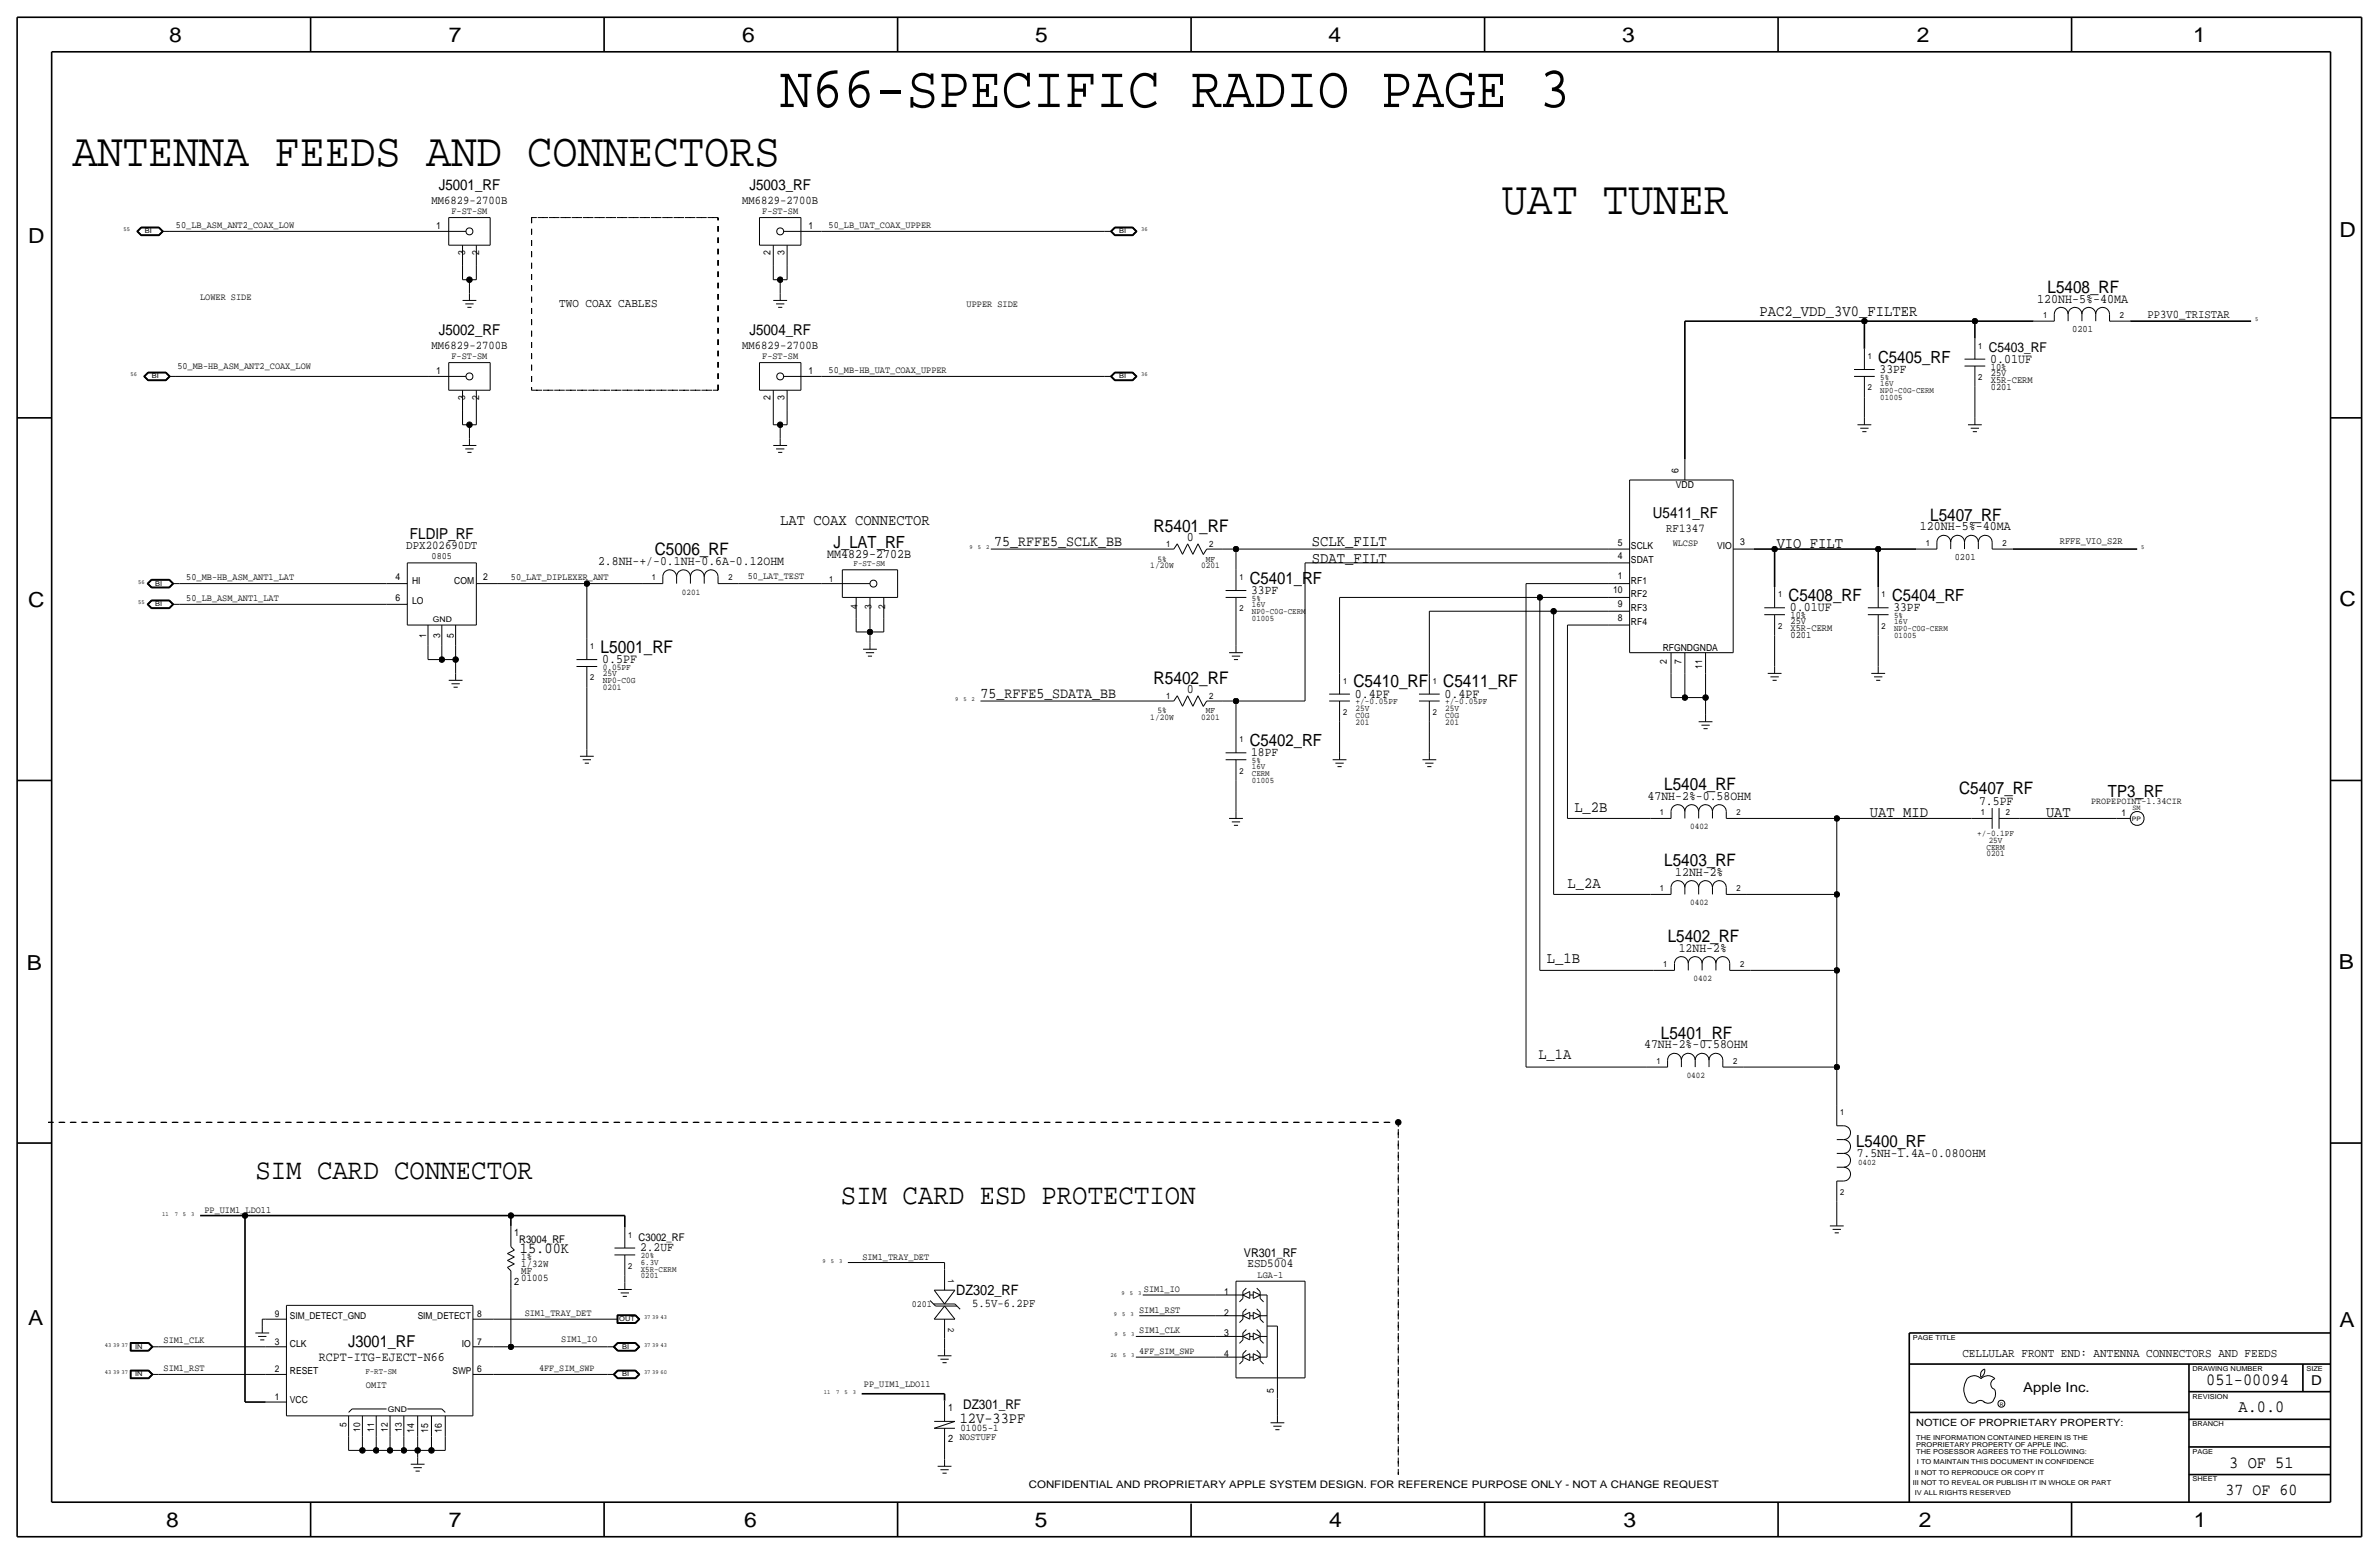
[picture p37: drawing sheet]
<svg xmlns="http://www.w3.org/2000/svg" width="875mm" height="572mm" viewBox="0 0 875 572" stroke-linecap="round" stroke-linejoin="round" font-family="sans-serif">
<defs><g id="words">
<text font-size="21.7" x="287" y="39.4">N66-SPECIFIC RADIO PAGE 3</text>
<g font-size="17.4">
<text x="26.6" y="61">ANTENNA FEEDS AND CONNECTORS</text>
<text x="552.4" y="78.7">UAT TUNER</text>
</g>
<g font-size="10.6">
<text x="93.9" y="433.6">SIM CARD CONNECTOR</text>
<text x="309.3" y="442.7">SIM CARD ESD PROTECTION</text>
</g>
<g font-size="7.6">
<text x="62.2" y="15.5">8</text>
<text x="165.1" y="15.5">7</text>
<text x="273" y="15.5">6</text>
<text x="380.7" y="15.5">5</text>
<text x="488.6" y="15.5">4</text>
<text x="596.6" y="15.5">3</text>
<text x="705.1" y="15.5">2</text>
<text x="806.7" y="15.5">1</text>
<text x="10.4" y="89.4">D</text>
<text x="860.5" y="87.1">D</text>
<text x="10.4" y="223.3">C</text>
<text x="860.5" y="222.8">C</text>
<text x="9.8" y="356.6">B</text>
<text x="860.3" y="356.4">B</text>
<text x="10.4" y="487.4">A</text>
<text x="860.5" y="488.2">A</text>
<text x="61.2" y="561.6">8</text>
<text x="165" y="561.6">7</text>
<text x="273.8" y="561.6">6</text>
<text x="380.7" y="561.6">5</text>
<text x="488.9" y="561.6">4</text>
<text x="597.1" y="561.6">3</text>
<text x="705.8" y="561.6">2</text>
<text x="806.9" y="561.6">1</text>
</g>
<g font-size="6.4">
<text x="424.3" y="195.6">R5401_RF</text>
<text x="220.9" y="240">L5001_RF</text>
<text x="424.3" y="251.5">R5402_RF</text>
<text x="497.8" y="252.7">C5410_RF</text>
<text x="530.8" y="252.7">C5411_RF</text>
</g>
<g font-size="6.3">
<text x="753.1" y="107.7">L5408_RF</text>
<text x="709.9" y="191.5">L5407_RF</text>
<text x="240.8" y="204.2">C5006_RF</text>
<text x="612.2" y="290.6">L5404_RF</text>
<text x="720.6" y="292.1">C5407_RF</text>
<text x="612.2" y="318.5">L5403_RF</text>
<text x="613.4" y="346.5">L5402_RF</text>
<text x="610.9" y="382">L5401_RF</text>
<text x="811.5" y="509.3">051-00094</text>
<text x="823.3" y="519.4">A.0.0</text>
<text x="820" y="539.8">3 OF 51</text>
</g>
<g font-size="6.2">
<text x="690.8" y="133.4">C5405_RF</text>
<text x="306.6" y="201.4">J_LAT_RF</text>
<text x="459.7" y="214.6">C5401_RF</text>
<text x="657.8" y="221">C5408_RF</text>
<text x="695.9" y="221">C5404_RF</text>
<text x="459.7" y="274.3">C5402_RF</text>
<text x="775.3" y="293.1">TP3_RF</text>
<text x="682.7" y="421.6">L5400_RF</text>
<text x="818.6" y="549.9">37 OF 60</text>
</g>
<text font-size="6" x="128" y="495.3">J3001_RF</text>
<g font-size="5.7">
<text x="647.1" y="116.3">PAC2_VDD_3V0_FILTER</text>
<text x="287" y="193">LAT COAX CONNECTOR</text>
<text x="482.5" y="200.7">SCLK_FILT</text>
<text x="653.5" y="201.4">VIO_FILT</text>
<text x="482.5" y="207">SDAT_FILT</text>
<text x="579.1" y="298.4">L_2B</text>
<text x="687.8" y="300.5">UAT_MID</text>
<text x="752.5" y="300.5">UAT</text>
<text x="576.5" y="326.4">L_2A</text>
<text x="568.9" y="354.3">L_1B</text>
</g>
<g font-size="5.6">
<text x="608" y="190.5">U5411_RF</text>
<text x="150.8" y="198.1">FLDIP_RF</text>
<text x="565.9" y="389.4">L_1A</text>
<text x="191.2" y="460.8">15.00K</text>
<text x="353" y="523.2">12V-33PF</text>
</g>
<g font-size="5.5">
<text x="161.4" y="69.9">J5001_RF</text>
<text x="275.7" y="69.8">J5003_RF</text>
<text x="161.4" y="123.2">J5002_RF</text>
<text x="275.7" y="123.2">J5004_RF</text>
<text x="365.7" y="200.7">75_RFFE5_SCLK_BB</text>
<text x="360.6" y="256.5">75_RFFE5_SDATA_BB</text>
</g>
<text font-size="5.3" x="351.7" y="476.2">DZ302_RF</text>
<g font-size="5">
<text x="731.5" y="129.5">C5403_RF</text>
<text x="850.1" y="509.3">D</text>
<text x="744.2" y="511.8">Apple Inc.</text>
</g>
<text font-size="4.9" x="354.3" y="518.2">DZ301_RF</text>
<g font-size="4.8">
<text x="749.3" y="111.3">120NH-5%-40MA</text>
<text x="732" y="133.4">0.01UF</text>
<text x="706.1" y="195.1">120NH-5%-40MA</text>
<text x="436.6" y="199.1">0</text>
<text x="304.3" y="205.2">MM4829-2702B</text>
<text x="658.3" y="224.8">0.01UF</text>
<text x="221.4" y="243.8">0.5PF</text>
<text x="436.6" y="255">0</text>
<text x="498.3" y="256.5">0.4PF</text>
<text x="531.3" y="256.5">0.4PF</text>
<text x="117.2" y="500.4">RCPT-ITG-EJECT-N66</text>
</g>
<g font-size="4.7">
<text x="691.3" y="137.2">33PF</text>
<text x="220" y="207.8">2.8NH-+/-0.1NH-0.6A-0.12OHM</text>
<text x="460.2" y="218.4">33PF</text>
<text x="696.4" y="224.8">33PF</text>
<text x="460.2" y="278.1">18PF</text>
<text x="606" y="294.1">47NH-2%-0.58OHM</text>
<text x="727.9" y="295.9">7.5PF</text>
<text x="616.2" y="322.1">12NH-2%</text>
<text x="617.4" y="350">12NH-2%</text>
<text x="604.8" y="385.6">47NH-2%-0.58OHM</text>
<text x="683" y="425.5">7.5NH-1.4A-0.080OHM</text>
<text x="235.4" y="460.2">2.2UF</text>
</g>
<g font-size="4.5">
<text x="205.7" y="113">TWO COAX CABLES</text>
<text x="458.9" y="466.1">ESD5004</text>
<text x="721.8" y="499.1">CELLULAR FRONT END: ANTENNA CONNECTORS AND FEEDS</text>
</g>
<g font-size="4.4">
<text x="158.7" y="74.9">MM6829-2700B</text>
<text x="273" y="74.9">MM6829-2700B</text>
<text x="789.9" y="116.8">PP3V0_TRISTAR</text>
<text x="158.7" y="128.3">MM6829-2700B</text>
<text x="273" y="128.3">MM6829-2700B</text>
<text x="612.8" y="195.6">RF1347</text>
<text x="149.5" y="201.9">DPX202690DT</text>
<text x="457.5" y="462.3">VR301_RF</text>
<text x="357.5" y="480.8">5.5V-6.2PF</text>
</g>
<g font-size="3.9">
<text x="191" y="456.9">R3004_RF</text>
<text x="234.9" y="456.4">C3002_RF</text>
</g>
<g font-size="3.8">
<text x="189.2" y="454.7">1</text>
<text x="191.7" y="463.6">1%</text>
<text x="191.7" y="466.1">1/32W</text>
<text x="189.2" y="472.4">2</text>
<text x="191.7" y="471.2">01005</text>
<text x="191.7" y="468.6">MF</text>
<text x="348.7" y="518.9">1</text>
<text x="353.3" y="526.3">01005-1</text>
<text x="348.7" y="530.4">2 NOSTUFF</text>
<text x="378.4" y="547.4">CONFIDENTIAL AND PROPRIETARY APPLE SYSTEM DESIGN. FOR REFERENCE PURPOSE ONLY - NOT A CHANGE REQUEST</text>
</g>
<text font-size="3.7" x="704.8" y="524.5">NOTICE OF PROPRIETARY PROPERTY:</text>
<g font-size="3.6">
<text x="160.5" y="84.1">1</text>
<text x="297.4" y="84.1">1</text>
<text x="171.1" y="93.7" transform="rotate(-90 171.1 93.7)">3</text>
<text x="176.2" y="93.7" transform="rotate(-90 176.2 93.7)">2</text>
<text x="283.4" y="93.7" transform="rotate(-90 283.4 93.7)">2</text>
<text x="288.5" y="93.7" transform="rotate(-90 288.5 93.7)">3</text>
<text x="762.1" y="122.2">0201</text>
<text x="160.5" y="137.4">1</text>
<text x="297.4" y="137.4">1</text>
<text x="732.2" y="135.9">10%</text>
<text x="732.2" y="140.7">X5R-CERM</text>
<text x="732.2" y="138.2">25V</text>
<text x="732.2" y="143.3">0201</text>
<text x="171.1" y="147.1" transform="rotate(-90 171.1 147.1)">3</text>
<text x="176.2" y="147.1" transform="rotate(-90 176.2 147.1)">2</text>
<text x="283.4" y="147.1" transform="rotate(-90 283.4 147.1)">2</text>
<text x="288.5" y="147.1" transform="rotate(-90 288.5 147.1)">3</text>
<text x="757.6" y="200.2">RFFE_VIO_S2R</text>
<text x="719" y="206">0201</text>
<text x="658.6" y="227.3">10%</text>
<text x="658.6" y="229.6">25V</text>
<text x="658.6" y="232.2">X5R-CERM</text>
<text x="658.6" y="234.7">0201</text>
<text x="134.6" y="510.5">OMIT</text>
<text x="152.3" y="526.8" transform="rotate(-90 152.3 526.8)">14</text>
<text x="157.4" y="526.8" transform="rotate(-90 157.4 526.8)">15</text>
<text x="162.5" y="526.8" transform="rotate(-90 162.5 526.8)">16</text>
</g>
<g font-size="3.5">
<text x="64.7" y="83.8">50_LB_ASM_ANT2_COAX_LOW</text>
<text x="166.1" y="78.7">F-ST-SM</text>
<text x="280.4" y="78.7">F-ST-SM</text>
<text x="304.7" y="83.8">50_LB_UAT_COAX_UPPER</text>
<text x="73.6" y="110.5">LOWER SIDE</text>
<text x="355.5" y="113">UPPER SIDE</text>
<text x="65.2" y="135.8">50_MB-HB_ASM_ANT2_COAX_LOW</text>
<text x="166.1" y="132.1">F-ST-SM</text>
<text x="280.4" y="132.1">F-ST-SM</text>
<text x="304.7" y="137.2">50_MB-HB_UAT_COAX_UPPER</text>
<text x="617.4" y="174" transform="rotate(-90 617.4 174)">6</text>
<text x="616.4" y="179.6">VDD</text>
<text x="595.1" y="200.7">5</text>
<text x="599.9" y="201.9">SCLK</text>
<text x="615.2" y="200.7">WLCSP</text>
<text x="631.6" y="201.9">VIO</text>
<text x="640" y="200.4">3</text>
<text x="158.7" y="205.7">0805</text>
<text x="595.1" y="205.7">4</text>
<text x="599.9" y="207">SDAT</text>
<text x="68.5" y="213.4">50_MB-HB_ASM_ANT1_LAT</text>
<text x="145.5" y="213.4">4</text>
<text x="151.6" y="214.6">HI</text>
<text x="167.1" y="214.6">COM</text>
<text x="177.7" y="213.4">2</text>
<text x="187.9" y="213.4">50_LAT_DIPLEXER_ANT</text>
<text x="275" y="212.9">50_LAT_TEST</text>
<text x="595.1" y="213.1">1</text>
<text x="599.9" y="214.6">RF1</text>
<text x="68.5" y="221">50_LB_ASM_ANT1_LAT</text>
<text x="145.5" y="221">6</text>
<text x="593.3" y="218.2">10</text>
<text x="599.9" y="219.7">RF2</text>
<text x="151.6" y="222.2">LO</text>
<text x="315.4" y="224" transform="rotate(-90 315.4 224)">4</text>
<text x="320.5" y="224" transform="rotate(-90 320.5 224)">3</text>
<text x="325.6" y="224" transform="rotate(-90 325.6 224)">2</text>
<text x="595.1" y="223.3">9</text>
<text x="599.9" y="224.8">RF3</text>
<text x="595.1" y="228.3">8</text>
<text x="599.9" y="229.9">RF4</text>
<text x="156.8" y="234.5" transform="rotate(-90 156.8 234.5)">1</text>
<text x="161.8" y="234.5" transform="rotate(-90 161.8 234.5)">3</text>
<text x="166.9" y="234.5" transform="rotate(-90 166.9 234.5)">5</text>
<text x="611.6" y="239.5">RFGNDGNDA</text>
<text x="613.1" y="244.3" transform="rotate(-90 613.1 244.3)">2</text>
<text x="618.4" y="244.3" transform="rotate(-90 618.4 244.3)">7</text>
<text x="626.1" y="246.1" transform="rotate(-90 626.1 246.1)">11</text>
<text x="769.2" y="295.7">PROPEPOINT-1.34CIR</text>
<text x="780.3" y="300">1</text>
<text x="75.2" y="446">PP_UIM1_LDO11</text>
<text x="317.2" y="463.5">SIM1_TRAY_DET</text>
<text x="462.6" y="469.9">LGA-1</text>
<text x="420.8" y="475">SIM1_IO</text>
<text x="450.3" y="476.3">1</text>
<text x="101.1" y="484.4">9</text>
<text x="106.6" y="485.1">SIM_DETECT_GND</text>
<text x="153.6" y="485.1">SIM_DETECT</text>
<text x="175.5" y="484.4">8</text>
<text x="193" y="484.1">SIM1_TRAY_DET</text>
<text x="335.3" y="480.6">0201</text>
<text x="419" y="482.9">SIM1_RST</text>
<text x="450.3" y="483.9">2</text>
<text x="419" y="490.2">SIM1_CLK</text>
<text x="450.3" y="491.5">3</text>
<text x="60.1" y="494">SIM1_CLK</text>
<text x="101.1" y="494.5">3</text>
<text x="106.6" y="495.3">CLK</text>
<text x="169.8" y="495.3">IO</text>
<text x="175.5" y="494.5">7</text>
<text x="206.5" y="493.5">SIM1_IO</text>
<text x="419" y="497.8">4FF_SIM_SWP</text>
<text x="450.3" y="499.1">4</text>
<text x="60.1" y="504.2">SIM1_RST</text>
<text x="101.1" y="504.7">2</text>
<text x="106.6" y="505.5">RESET</text>
<text x="166.4" y="505.5">SWP</text>
<text x="175.5" y="504.7">6</text>
<text x="198.3" y="504.2">4FF_SIM_SWP</text>
<text x="101.1" y="514.9">1</text>
<text x="106.6" y="515.9">VCC</text>
<text x="317.8" y="510">PP_UIM1_LDO11</text>
<text x="468.6" y="512.3" transform="rotate(-90 468.6 512.3)">5</text>
<text x="127.5" y="525" transform="rotate(-90 127.5 525)">5</text>
<text x="132.5" y="526.7" transform="rotate(-90 132.5 526.7)">10</text>
<text x="137.6" y="526.7" transform="rotate(-90 137.6 526.7)">11</text>
<text x="142.7" y="526.7" transform="rotate(-90 142.7 526.7)">12</text>
<text x="147.8" y="526.7" transform="rotate(-90 147.8 526.7)">13</text>
</g>
<g font-size="3.2">
<text x="751.5" y="116.8">1</text>
<text x="779.7" y="116.8">2</text>
<text x="727.7" y="128.3">1</text>
<text x="727.7" y="139.7">2</text>
<text x="428.9" y="201.2">1</text>
<text x="444.7" y="201.2">2</text>
<text x="708.3" y="200.7">1</text>
<text x="736.6" y="200.7">2</text>
<text x="423.1" y="209">1/20W</text>
<text x="425.7" y="206.5">5%</text>
<text x="441.8" y="209">0201</text>
<text x="443.5" y="206.5">MF</text>
<text x="250.8" y="218.7">0201</text>
<text x="654" y="219.7">1</text>
<text x="654" y="231.1">2</text>
<text x="221.7" y="246.4">0.05PF</text>
<text x="221.7" y="251.2">NP0-C0G</text>
<text x="221.7" y="248.7">25V</text>
<text x="221.7" y="253.7">0201</text>
<text x="428.9" y="257">1</text>
<text x="444.7" y="257">2</text>
<text x="425.7" y="262.4">5%</text>
<text x="443.5" y="262.4">MF</text>
<text x="498.6" y="261.4">25V</text>
<text x="498.6" y="259.1">+/-0.05PF</text>
<text x="498.6" y="263.9">C0G</text>
<text x="531.6" y="261.4">25V</text>
<text x="531.6" y="259.1">+/-0.05PF</text>
<text x="531.6" y="263.9">C0G</text>
<text x="423.1" y="264.9">1/20W</text>
<text x="441.8" y="264.9">0201</text>
<text x="498.6" y="266.4">201</text>
<text x="531.6" y="266.4">201</text>
<text x="728.6" y="299.7">1</text>
<text x="737.8" y="299.7">2</text>
<text x="621.7" y="305.1">0402</text>
<text x="727.3" y="307.3">+/-0.1PF</text>
<text x="731.5" y="309.9">25V</text>
<text x="730.6" y="315">0201</text>
<text x="730.6" y="312.4">CERM</text>
<text x="610.5" y="327.7">1</text>
<text x="638.8" y="327.7">2</text>
<text x="621.7" y="333">0402</text>
<text x="611.8" y="355.6">1</text>
<text x="640" y="355.6">2</text>
<text x="622.9" y="360.9">0402</text>
<text x="609.3" y="391.2">1</text>
<text x="637.5" y="391.2">2</text>
<text x="620.4" y="396.5">0402</text>
</g>
<g font-size="3.1">
<text x="687" y="132.1">1</text>
<text x="687" y="143.5">2</text>
<text x="691.6" y="142">16V</text>
<text x="691.6" y="139.7">5%</text>
<text x="691.6" y="147.1">01005</text>
<text x="691.6" y="144.5">NP0-C0G-CERM</text>
<text x="314" y="208">F-ST-SM</text>
<text x="239.7" y="213.4">1</text>
<text x="267.9" y="213.4">2</text>
<text x="305" y="214.1">1</text>
<text x="455.9" y="213.4">1</text>
<text x="460.5" y="221">5%</text>
<text x="692.1" y="219.7">1</text>
<text x="455.9" y="224.8">2</text>
<text x="460.5" y="223.3">16V</text>
<text x="460.5" y="225.8">NP0-C0G-CERM</text>
<text x="696.7" y="227.3">5%</text>
<text x="460.5" y="228.3">01005</text>
<text x="692.1" y="231.1">2</text>
<text x="696.7" y="232.2">NP0-C0G-CERM</text>
<text x="696.7" y="229.6">16V</text>
<text x="217.1" y="238.8">1</text>
<text x="696.7" y="234.7">01005</text>
<text x="217.1" y="250.2">2</text>
<text x="494" y="251.5">1</text>
<text x="527" y="251.5">1</text>
<text x="494" y="262.9">2</text>
<text x="527" y="262.9">2</text>
<text x="455.9" y="273.1">1</text>
<text x="460.5" y="280.7">5%</text>
<text x="455.9" y="284.5">2</text>
<text x="460.5" y="285.5">CERM</text>
<text x="460.5" y="283">16V</text>
<text x="460.5" y="288">01005</text>
<text x="610.6" y="299.7">1</text>
<text x="638.8" y="299.7">2</text>
<text x="676.9" y="410.2">1</text>
<text x="683.5" y="428.5">0402</text>
<text x="676.9" y="439.4">2</text>
<text x="231.1" y="455.2">1</text>
<text x="231.1" y="466.6">2</text>
<text x="235.7" y="467.6">X5R-CERM</text>
<text x="235.7" y="462.8">20%</text>
<text x="235.7" y="465.1">6.3V</text>
<text x="235.7" y="470.2">0201</text>
<text x="348.7" y="470.4" transform="rotate(90 348.7 470.4)">1</text>
<text x="348.7" y="488.4" transform="rotate(90 348.7 488.4)">2</text>
<text x="134.4" y="505.5">F-RT-SM</text>
</g>
<g font-size="2.9">
<text x="159.2" y="228.7">GND</text>
<text x="142.7" y="519.1">GND</text>
</g>
<text font-size="2.8" x="784.3" y="297.9">SM</text>
<g font-size="2.5">
<text x="53.3" y="85.9">BI</text>
<text x="411.7" y="85.9">BI</text>
<text x="55.8" y="139.2">BI</text>
<text x="411.7" y="139.2">BI</text>
<text x="57.1" y="215.4">BI</text>
<text x="57.1" y="223">BI</text>
<text x="227.8" y="485.9">OUT</text>
<text x="49.7" y="496.1">IN</text>
<text x="228.8" y="496.1">BI</text>
<text x="703.5" y="492.8">PAGE TITLE</text>
<text x="49.7" y="506.2">IN</text>
<text x="228.8" y="506.2">BI</text>
<text x="806.4" y="504.2">DRAWING NUMBER</text>
<text x="848.3" y="504.2">SIZE</text>
<text x="806.4" y="514.4">REVISION</text>
<text x="806.4" y="524.5">BRANCH</text>
<text x="704.8" y="532.1">PROPRIETARY PROPERTY OF APPLE INC.</text>
<text x="704.8" y="529.6">THE INFORMATION CONTAINED HEREIN IS THE</text>
<text x="704.8" y="534.7">THE POSESSOR AGREES TO THE FOLLOWING:</text>
<text x="705.1" y="538.5">I TO MAINTAIN THIS DOCUMENT IN CONFIDENCE</text>
<text x="806.4" y="534.7">PAGE</text>
<text x="704.3" y="542.3">II NOT TO REPRODUCE OR COPY IT</text>
<text x="806.4" y="544.8">SHEET</text>
<text x="703.5" y="546.1">III NOT TO REVEAL OR PUBLISH IT IN WHOLE OR PART</text>
<text x="704.3" y="549.9">IV ALL RIGHTS RESERVED</text>
</g>
<g font-size="2.3">
<text x="45.5" y="85.1">55</text>
<text x="419.8" y="85.1">36</text>
<text x="829.5" y="118.1">5</text>
<text x="48" y="138.4">56</text>
<text x="419.8" y="138.4">36</text>
<text x="356.6" y="201.9">9</text>
<text x="359.7" y="201.9">5</text>
<text x="362.7" y="201.9">2</text>
<text x="787.6" y="201.9">5</text>
<text x="50.8" y="214.6">56</text>
<text x="50.8" y="222.3">55</text>
<text x="351.3" y="257.8">9</text>
<text x="354.3" y="257.8">5</text>
<text x="357.4" y="257.8">2</text>
<text x="784.2" y="301.8">PP</text>
<text x="59.7" y="447">11</text>
<text x="64.3" y="447">7</text>
<text x="67.3" y="447">5</text>
<text x="70.4" y="447">3</text>
<text x="302.5" y="464.3">9</text>
<text x="305.6" y="464.3">5</text>
<text x="308.6" y="464.3">3</text>
<text x="412.5" y="476.2">9</text>
<text x="415.5" y="476.2">5</text>
<text x="418.6" y="476.2">3</text>
<text x="236.9" y="485.1">37 39 43</text>
<text x="409.7" y="483.9">9</text>
<text x="412.7" y="483.9">5</text>
<text x="415.8" y="483.9">3</text>
<text x="410" y="491.5">9</text>
<text x="413" y="491.5">5</text>
<text x="416" y="491.5">3</text>
<text x="38.6" y="495.3">43 39 37</text>
<text x="236.9" y="495.3">37 39 43</text>
<text x="408.4" y="499.1">26</text>
<text x="413" y="499.1">5</text>
<text x="416.1" y="499.1">3</text>
<text x="38.6" y="505.5">43 39 37</text>
<text x="236.9" y="505.5">37 39 60</text>
<text x="303" y="512.6">11</text>
<text x="307.6" y="512.6">7</text>
<text x="310.6" y="512.6">5</text>
<text x="313.7" y="512.6">3</text>
</g>
<text font-size="1.8" x="735.5" y="516.9">R</text>
</g></defs>
<g fill="none" stroke="#000" stroke-width=".37">
<path d="M50.3 85.1l1.6-1.6zM50.3 85.1l1.6 1.6zM50.4 85.1l1.5 1.5zM50.6 85.1l1.4-1.4zM50.6 85.1l1.4 1.4zM50.7 85.1l1.3 1.3zM50.7 85.1l1.3-1.3zM51.9 83.5h6.6zM51.9 86.7h6.6zM51.9 86.6h6.6zM51.9 83.6h6.6zM51.9 83.6l-1.5 1.5z"/>
<path d="M52 86.5h6.4zM52 83.7h6.4zM52 86.4h6.4zM52 83.8h6.4zM58.4 86.4l1.2-1.3zM58.4 83.8l1.2 1.3zM58.4 86.5l1.4-1.4zM58.4 83.7l1.4 1.4zM58.5 83.6l1.4 1.5zM58.5 86.7l1.6-1.6zM58.5 83.5l1.6 1.6zM59.6 85.1h2.6z"/>
<path d="M59.9 85.1l-1.4 1.5zM62.2 85.1h95.2zM157.4 85.1h14zM165 80v10.2zM165 90.2h15.3zM165 80h15.3zM170.1 97.8v5.1zM170.1 90.2v7.6zM175.2 97.8v5.1zM175.2 90.2v7.6zM180.3 80v10.2zM279.3 80h15.3z"/>
<path d="M279.3 80v10.2zM279.3 90.2h15.3zM284.4 97.8v5.1zM284.4 90.2v7.6zM288.2 85.1h14zM289.5 97.8v5.1zM289.5 90.2v7.6zM294.6 80v10.2zM302.2 85.1h104.1zM406.4 85.1h2.5zM408.4 85.1l1.6 1.6zM408.4 85.1l1.6-1.6z"/>
<path d="M408.6 85.1l1.5-1.5zM408.6 85.1l1.5 1.5zM408.7 85.1l1.4-1.4zM408.7 85.1l1.4 1.4zM408.9 85.1l1.3 1.3zM410 86.7h6.7zM410 83.5h6.7zM410.1 83.6h6.5zM410.1 86.6h6.5zM410.1 86.5h6.5zM410.1 83.7h6.5zM410.2 86.4h6.3z"/>
<path d="M410.2 83.8h6.3zM410.2 83.8l-1.3 1.3zM416.5 83.8l1.3 1.3zM416.6 86.5l1.3-1.4zM416.6 83.7l1.3 1.4zM416.6 86.6l1.5-1.5zM416.6 83.6l1.5 1.5zM416.7 83.5l1.5 1.6zM416.7 86.7l1.5-1.6zM417.8 85.1l-1.3 1.3zM170.1 110.5h5.1zM170.1 102.9h2.6z"/>
<path d="M171.1 111.8h3.1zM171.9 113h1.5zM172.7 102.9h2.5zM172.7 102.9v5.1zM172.7 108v2.5zM284.4 102.9h2.6zM284.4 110.5h5.1zM285.4 111.8h3.1zM286.2 113h1.5zM287 102.9h2.5zM287 102.9v5.1zM287 108v2.5z"/>
<path d="M748 118.1h7.6zM755.6 115.6a2.54 2.54 0 0 1 2.5-2.6 2.54 2.54 0 0 1 2.6 2.6 2.54 2.54 0 0 1 2.5-2.6 2.54 2.54 0 0 1 2.6 2.6 2.54 2.54 0 0 1 2.5-2.6 2.54 2.54 0 0 1 2.5 2.6 2.54 2.54 0 0 1 2.6-2.6 2.54 2.54 0 0 1 2.5 2.6M755.6 115.6v2.5zM760.7 115.6v2.5zM765.8 115.6v2.5zM770.8 115.6v2.5zM775.9 115.6v2.5zM775.9 118.1h7.6zM52.8 138.4l1.6-1.5zM52.8 138.4l1.6 1.6zM53 138.4l1.5 1.5zM53 138.4l1.5-1.4z"/>
<path d="M53.1 138.4l1.4-1.3zM53.1 138.4l1.4 1.4zM53.3 138.4l1.3-1.2zM53.3 138.4l1.3 1.3zM54.4 136.9h6.7zM54.5 139.9h6.5zM54.5 137h6.5zM54.5 139.8h6.5zM54.5 137.1h6.5zM54.6 139.7h6.3zM54.6 137.2h6.3zM60.9 137.2l1.3 1.2z"/>
<path d="M61 139.8l1.3-1.4zM61 137.1l1.3 1.3zM61 137l1.5 1.4zM61 139.9l1.5-1.5zM61.1 136.9l1.5 1.5zM62.2 138.4h2.5zM62.2 138.4l-1.3 1.3zM64.7 138.4h92.7zM157.4 138.4h14zM165 133.4v10.1zM165 133.4h15.3zM180.3 133.4v10.1z"/>
<path d="M279.3 133.4h15.3zM279.3 133.4v10.1zM288.2 138.4h14zM294.6 133.4v10.1zM302.2 138.4h104.1zM406.4 138.4h2.5zM408.4 138.4l1.6 1.6zM408.4 138.4l1.6-1.5zM408.6 138.4l1.5-1.4zM408.6 138.4l1.5 1.5zM408.7 138.4l1.4-1.3zM408.7 138.4l1.4 1.4z"/>
<path d="M408.9 138.4l1.3 1.3zM410 136.9h6.7zM410.1 137h6.5zM410.1 139.9h6.5zM410.1 139.8h6.5zM410.1 137.1h6.5zM410.2 139.7h6.3zM410.2 137.2h6.3zM410.2 137.2l-1.3 1.2zM416.5 137.2l1.3 1.2zM416.6 139.8l1.3-1.4zM416.6 137.1l1.3 1.3z"/>
<path d="M416.6 139.9l1.5-1.5zM416.6 137l1.5 1.4zM416.7 136.9l1.5 1.5zM417.8 138.4l-1.3 1.3zM681.9 138.4h7.7zM681.9 135.9h7.7zM685.8 128.3v7.6zM685.8 138.4v7.7zM722.6 132.1h7.6zM722.6 134.6h7.6zM726.4 124.5v7.6zM726.4 134.6v7.6z"/>
<path d="M54.4 140h6.7zM61.1 140l1.5-1.6zM165 143.5h15.3zM170.1 156.2h2.6zM170.1 151.1v5.1zM170.1 143.5v7.6zM172.7 156.2h2.5zM172.7 156.2v5.1zM175.2 151.1v5.1zM175.2 143.5v7.6zM279.3 143.5h15.3zM284.4 156.2h2.6z"/>
<path d="M284.4 151.1v5.1zM284.4 143.5v7.6zM287 156.2h2.5zM287 156.2v5.1zM289.5 151.1v5.1zM289.5 143.5v7.6zM410 140h6.7zM416.7 140l1.5-1.6zM683.2 156.2h5.1zM684.2 157.5h3.1zM685 158.8h1.5zM685.8 146v7.7z"/>
<path d="M685.8 153.7v2.5zM723.9 156.2h5zM724.9 157.5h3zM725.6 158.8h1.6zM726.4 142.2v11.5zM726.4 153.7v2.5zM170.1 163.8h5.1zM171.1 165.1h3.1zM171.9 166.4h1.5zM172.7 161.3v2.5zM284.4 163.8h5.1zM285.4 165.1h3.1z"/>
<path d="M286.2 166.4h1.5zM287 161.3v2.5zM599.4 176.5h38.1zM599.4 176.5v63.5zM619.7 168.9v7.6zM637.5 176.5v63.5zM433 200l-1.2 1.9zM436.8 200l-1.8 3.9zM440.6 200l-1.8 3.9zM712.4 199.4v2.5zM712.4 199.4a2.54 2.54 0 0 1 2.6-2.5 2.54 2.54 0 0 1 2.5 2.5 2.54 2.54 0 0 1 2.5-2.5 2.54 2.54 0 0 1 2.6 2.5 2.54 2.54 0 0 1 2.5-2.5 2.54 2.54 0 0 1 2.6 2.5 2.54 2.54 0 0 1 2.5-2.5 2.54 2.54 0 0 1 2.5 2.5M717.5 199.4v2.5z"/>
<path d="M722.6 199.4v2.5zM727.7 199.4v2.5zM732.7 199.4v2.5zM54.1 214.6l1.6-1.5zM54.1 214.6l1.6 1.6zM54.3 214.6l1.4 1.5zM54.3 214.6l1.4-1.4zM54.4 214.6l1.4-1.3zM54.4 214.6l1.4 1.4zM54.6 214.6l1.2 1.3zM54.6 214.6l1.2-1.2zM55.7 213.1h6.6z"/>
<path d="M55.7 216.2h6.6zM55.7 216.1h6.6zM55.7 213.2h6.6zM55.8 213.3h6.4zM55.8 216h6.4zM55.8 215.9h6.4zM55.8 213.4h6.4zM62.2 215.9l1.2-1.3zM62.2 213.4l1.2 1.2zM62.2 216l1.4-1.4zM62.2 213.3l1.4 1.3zM62.3 213.2l1.5 1.4z"/>
<path d="M62.3 216.1l1.5-1.5zM62.3 213.1l1.6 1.5zM62.3 216.2l1.6-1.6zM63.4 214.6h2.6zM66 214.6h76.2zM142.2 214.6h7.6zM149.8 207h25.4zM149.8 207v22.9zM175.2 214.6h7.6zM175.2 207v22.9zM182.8 214.6h33zM215.8 214.6h20.4z"/>
<path d="M215.8 214.6v20.4zM236.2 214.6h7.6zM243.8 212.1a2.54 2.54 0 0 1 2.5-2.5 2.54 2.54 0 0 1 2.6 2.5 2.54 2.54 0 0 1 2.5-2.5 2.54 2.54 0 0 1 2.5 2.5 2.54 2.54 0 0 1 2.6-2.5 2.54 2.54 0 0 1 2.5 2.5 2.54 2.54 0 0 1 2.6-2.5 2.54 2.54 0 0 1 2.5 2.5M243.8 212.1v2.5zM248.9 212.1v2.5zM253.9 212.1v2.5zM259 212.1v2.5zM264.1 214.6h7.6zM264.1 212.1v2.5zM271.7 214.6h30.5zM302.2 214.6h17.8zM309.8 219.7h20.3z"/>
<path d="M309.8 209.5v10.2zM309.8 209.6h20.3zM314.9 219.7v7.6zM320 219.7v7.6zM325.1 219.7v7.6zM330.1 209.5v10.2zM364.4 201.9h62.3zM426.7 201.9h5.1zM433 200l2 3.9zM436.8 200l2 3.9zM440.6 200l2 3.9zM443.8 201.9h5.7z"/>
<path d="M443.8 201.9l-1.2 2.1zM449.5 201.9h5.1zM450.8 219.7h7.6zM450.8 217.2h7.6zM454.6 201.9h137.2zM454.6 201.9v7.7zM454.6 209.6v7.6zM454.6 219.7v7.6zM480 207h111.8zM480 207v50.8zM492.7 219.7v28zM492.7 219.7h73.7z"/>
<path d="M561.3 214.6h30.5zM561.3 214.6v177.8zM566.4 219.7v137.2zM566.4 219.7h25.4zM591.8 207h7.6zM591.8 219.7h7.6zM591.8 214.6h7.6zM591.8 201.9h7.6zM637.5 201.9h7.6zM652.7 215.9v7.6zM690.8 215.9v7.6zM704.8 201.9h7.6z"/>
<path d="M732.7 201.9h7.7zM54.1 222.3l1.6-1.6zM54.1 222.2l1.6 1.6zM54.3 222.3l1.4 1.4zM54.3 222.3l1.4-1.5zM54.4 222.3l1.4-1.4zM54.4 222.3l1.4 1.3zM54.6 222.2l1.2 1.3zM54.6 222.3l1.2-1.3zM55.7 220.7h6.6zM55.7 223.8h6.6zM55.7 223.7h6.6z"/>
<path d="M55.7 220.8h6.6zM55.8 220.9h6.4zM55.8 223.6h6.4zM55.8 223.5h6.4zM55.8 221h6.4zM62.2 223.5l1.2-1.3zM62.2 221l1.2 1.3zM62.2 223.6l1.4-1.3zM62.2 220.9l1.4 1.4zM62.3 220.8l1.5 1.5zM62.3 223.7l1.5-1.4zM62.3 220.7l1.6 1.6z"/>
<path d="M62.3 223.8l1.6-1.6zM63.4 222.3h2.6zM66 222.3h76.2zM142.2 222.3h7.6zM149.8 229.9h25.4zM157.4 237.5v5.1zM157.4 229.9v7.6zM162.5 237.5v5.1zM162.5 229.9v7.6zM167.6 237.5v5.1zM167.6 229.9v7.6zM215.8 235v7.6z"/>
<path d="M314.9 232.4h5.1zM314.9 227.3v5.1zM317.4 238.8h5.1zM320 232.4h5.1zM320 227.3v5.1zM320 232.4v3.8zM320 236.2v2.6zM325.1 227.3v5.1zM454.6 227.3v10.2zM454.6 237.5v2.5zM525.7 224.8h45.8zM525.7 224.8v22.9z"/>
<path d="M571.5 224.8h20.3zM571.5 224.8v104.1zM576.5 229.9h15.3zM576.5 229.9v71.1zM591.8 224.8h7.6zM591.8 229.9h7.6zM648.9 223.5h7.6zM648.9 226.1h7.6zM652.7 233.7v11.4zM652.7 226.1v7.6zM687 223.5h7.6zM687 226.1h7.6z"/>
<path d="M690.8 233.7v11.4zM690.8 226.1v7.6zM157.4 242.6h5.1zM162.5 242.6h5.1zM165 250.2h5.1zM166.1 251.5h3zM166.8 252.7h1.6zM167.6 242.6v5.1zM167.6 247.7v2.5zM212 245.1h7.7zM212 242.6h7.7zM215.8 252.7v22.9z"/>
<path d="M215.8 245.1v7.6zM318.5 240h3zM319.2 241.3h1.6zM360.6 257.8h66.1zM426.7 257.8h5.1zM433 255.9l2 3.8zM433 255.9l-1.2 1.9zM436.8 255.9l-1.8 3.8zM436.8 255.9l2 3.8zM440.6 255.9l-1.8 3.8zM440.6 255.9l2 3.8zM443.8 257.8h5.7z"/>
<path d="M443.8 257.8l-1.2 2zM449.5 257.8h5.1zM452.1 240h5.1zM453.1 241.3h3zM453.8 242.6h1.6zM454.6 257.8h25.4zM454.6 257.8v11.4zM488.9 257.8h7.6zM488.9 255.3h7.6zM492.7 247.7v7.6zM492.7 257.8v7.6zM521.9 255.3h7.6z"/>
<path d="M521.9 257.8h7.6zM525.7 247.7v7.6zM525.7 257.8v7.6zM599.4 240h38.1zM614.6 256.5h5.1zM614.6 247.7v8.8zM614.6 240v7.7zM619.7 256.5h7.6zM619.7 247.7v8.8zM619.7 240v7.7zM627.3 256.5v6.4zM627.3 247.7v8.8z"/>
<path d="M627.3 240v7.7zM650.2 247.7h5.1zM651.2 248.9h3.1zM652 250.2h1.5zM652.7 245.1v2.5zM688.3 247.7h5.1zM689.3 248.9h3.1zM690.1 250.2h1.5zM690.8 245.1v2.5zM213.3 278.1h5.1zM214.3 279.4h3.1zM215.8 275.6v2.5z"/>
<path d="M450.8 279.4h7.6zM450.8 276.9h7.6zM454.6 269.2v7.7zM454.6 279.4v7.6zM490.2 279.4h5.1zM492.7 265.4v11.5zM492.7 276.9v2.5zM523.2 279.4h5.1zM525.7 265.4v11.5zM525.7 276.9v2.5zM624.8 265.4h5.1zM625.8 266.7h3.1z"/>
<path d="M626.6 268h1.5zM627.3 262.9v2.5zM215.1 280.7h1.5zM454.6 287v11.4zM454.6 298.5v2.5zM491.2 280.7h3zM491.9 281.9h1.6zM524.2 280.7h3.1zM525 281.9h1.5zM614.6 298.5v2.5zM614.6 298.5a2.54 2.54 0 0 1 2.6-2.6 2.54 2.54 0 0 1 2.5 2.6 2.54 2.54 0 0 1 2.6-2.6 2.54 2.54 0 0 1 2.5 2.6 2.54 2.54 0 0 1 2.5-2.6 2.54 2.54 0 0 1 2.6 2.6 2.54 2.54 0 0 1 2.5-2.6 2.54 2.54 0 0 1 2.6 2.6M619.7 298.5v2.5z"/>
<path d="M624.8 298.5v2.5zM629.9 298.5v2.5zM635 298.5v2.5zM732.7 297.2v7.6zM735.3 297.2v7.6zM452.1 301h5.1zM453.1 302.3h3zM453.8 303.5h1.6zM576.5 301h30.5zM607 301h7.6zM635 301h7.6zM642.6 301h33z"/>
<path d="M675.6 301h49.5zM675.6 301v27.9zM725.1 301h7.6zM735.3 301h7.6zM742.9 301h35.6zM778.5 301h5zM571.5 328.9h35.5zM607 328.9h7.6zM614.6 326.4v2.5zM614.6 326.4a2.54 2.54 0 0 1 2.6-2.5 2.54 2.54 0 0 1 2.5 2.5 2.54 2.54 0 0 1 2.6-2.5 2.54 2.54 0 0 1 2.5 2.5 2.54 2.54 0 0 1 2.5-2.5 2.54 2.54 0 0 1 2.6 2.5 2.54 2.54 0 0 1 2.5-2.5 2.54 2.54 0 0 1 2.6 2.5M619.7 326.4v2.5zM624.8 326.4v2.5z"/>
<path d="M629.9 326.4v2.5zM635 328.9h7.6zM635 326.4v2.5zM642.6 328.9h33zM675.6 328.9v28zM566.4 356.9h41.9zM608.3 356.9h7.6zM615.9 354.3v2.6zM615.9 354.3a2.54 2.54 0 0 1 2.5-2.5 2.54 2.54 0 0 1 2.6 2.5 2.54 2.54 0 0 1 2.5-2.5 2.54 2.54 0 0 1 2.6 2.5 2.54 2.54 0 0 1 2.5-2.5 2.54 2.54 0 0 1 2.5 2.5 2.54 2.54 0 0 1 2.6-2.5 2.54 2.54 0 0 1 2.5 2.5M621 354.3v2.6zM626.1 354.3v2.6zM631.1 354.3v2.6z"/>
<path d="M636.2 354.3v2.6zM636.2 356.9h7.6zM643.8 356.9h31.8zM675.6 356.9v35.5zM561.3 392.4h44.4zM605.7 392.4h7.7zM613.4 389.9v2.5zM613.4 389.9a2.54 2.54 0 0 1 2.5-2.5 2.54 2.54 0 0 1 2.5 2.5 2.54 2.54 0 0 1 2.6-2.5 2.54 2.54 0 0 1 2.5 2.5 2.54 2.54 0 0 1 2.6-2.5 2.54 2.54 0 0 1 2.5 2.5 2.54 2.54 0 0 1 2.5-2.5 2.54 2.54 0 0 1 2.6 2.5M618.4 389.9v2.5zM623.5 389.9v2.5zM628.6 389.9v2.5zM633.7 392.4h7.6z"/>
<path d="M633.7 389.9v2.5zM641.3 392.4h34.3zM675.6 392.4v14zM675.6 419.1h2.5zM675.6 414h2.5zM675.6 406.4v7.6zM678.1 414a2.54 2.54 0 0 1 2.6 2.6 2.54 2.54 0 0 1-2.6 2.5 2.54 2.54 0 0 1 2.6 2.5 2.54 2.54 0 0 1-2.6 2.6 2.54 2.54 0 0 1 2.6 2.5 2.54 2.54 0 0 1-2.6 2.6 2.54 2.54 0 0 1 2.6 2.5 2.54 2.54 0 0 1-2.6 2.5M675.6 434.3h2.5zM675.6 429.3h2.5zM675.6 424.2h2.5zM675.6 434.3v7.7zM187.9 458.5l1.3 1.2z"/>
<path d="M187.9 450.9v7.6zM226 459h7.6zM229.8 451.4v7.6zM673.1 450.9h5zM674.1 452.1h3zM674.8 453.4h1.6zM675.6 442v6.3zM675.6 448.3v2.5zM186.6 461l2.6-1.3zM186.6 466.1l2.6-1.3zM186.6 463.5l2.6-1.2zM186.6 466.1l1.3 1.3z"/>
<path d="M186.6 463.6l2.6 1.2zM186.6 461l2.6 1.3zM187.9 473.7v21.6zM187.9 467.4v6.3zM226 461.5h7.6zM227.3 474.2h5.1zM228.3 475.5h3zM229.1 476.8h1.5zM229.8 469.1v2.6zM229.8 471.7v2.5zM229.8 461.5v7.6zM311.9 464.3h35.5z"/>
<path d="M342.1 478.3l2 2zM343.4 479.6h7.8zM343.6 474.5l3.8 5.1zM343.6 474.5h7.6zM347.4 464.3v2.6zM347.4 466.9v7.6zM351.2 474.5l-3.8 5.1zM351.2 479.6l2 1.9zM420.3 476.2h26.7zM447 476.2h10.2zM454.6 471.2h25.4zM454.6 471.2v35.5z"/>
<path d="M457.2 477.5l-1.3 1.3zM457.2 476.2l2.5-1.2zM457.2 475v2.5zM457.2 476.3l2.5 1.2zM458.4 473.7l-1.2 1.3zM459.7 476.2h1.3zM459.7 475v2.5zM461 475l2.5 1.2zM461 477.5l2.5-1.2zM461 475v2.5zM462.2 473.7l1.3 1.3zM463.5 477.5l1.3 1.3z"/>
<path d="M463.5 475v2.5zM463.5 476.2h2.5zM466 476.2v22.9zM480 471.2v35.5zM47.9 493.7h6.8zM47.9 493.7v3.2zM47.9 496.9h6.8zM48 493.8h6.7zM48 493.8v3zM48 496.8h6.7zM48.1 493.9v2.8zM48.1 496.7h6.5z"/>
<path d="M48.1 493.9h6.5zM48.2 494h6.4zM48.2 494v2.6zM48.2 496.6h6.4zM54.6 494l1.2 1.3zM54.6 496.6l1.2-1.3zM54.6 496.7l1.4-1.4zM54.6 493.9l1.4 1.4zM54.7 493.8l1.4 1.5zM54.7 496.8l1.4-1.5zM54.7 496.9l1.6-1.6zM54.7 493.7l1.6 1.6z"/>
<path d="M55.8 495.3h2.6zM58.4 495.3h39.3zM93.9 490.2h5.1zM94.9 491.5h3.1zM95.7 492.8h1.5zM96.5 485.1h1.2zM96.5 485.1v2.6zM96.5 487.7v2.5zM97.7 495.3h7.7zM97.7 485.1h7.7zM105.4 480.1v40.6zM105.4 480.1h68.5z"/>
<path d="M173.9 480.1v40.6zM173.9 495.3h7.7zM173.9 485.1h7.7zM181.6 485.1h43.1zM181.6 495.3h6.3zM187.9 495.3h35.6zM223.5 495.3h2.5zM224.7 485.1h2.6zM225.6 495.3l1.5 1.6zM225.6 495.3l1.5-1.6zM225.7 495.3l1.5-1.5zM225.7 495.3l1.5 1.5z"/>
<path d="M225.9 495.3l1.3-1.4zM225.9 495.3l1.3 1.4zM226 495.3l1.3 1.3zM226 495.3l1.3-1.3zM227 483.6h6.8zM227 486.7h6.8zM227 483.6v3.1zM227.1 483.7v2.9zM227.1 486.6h6.6zM227.1 483.7h6.6zM227.1 496.9h6.7zM227.1 493.7h6.7z"/>
<path d="M227.2 493.8h6.5zM227.2 483.8v2.7zM227.2 486.5h6.5zM227.2 496.8h6.5zM227.2 483.8h6.5zM227.2 496.7h6.5zM227.2 493.9h6.5zM227.3 483.9v2.5zM227.3 486.4h6.3zM227.3 496.6h6.3zM227.3 483.9h6.3zM227.3 494h6.3z"/>
<path d="M233.6 486.4l1.3-1.3zM233.6 496.6l1.3-1.3zM233.6 483.9l1.3 1.2zM233.6 494l1.3 1.3zM233.7 496.7l1.4-1.4zM233.7 483.8l1.4 1.3zM233.7 493.9l1.4 1.4zM233.7 483.7l1.5 1.4zM233.7 493.8l1.5 1.5zM233.7 486.6l1.5-1.5zM233.7 496.8l1.5-1.5zM233.8 483.6l1.6 1.5z"/>
<path d="M233.8 493.7l1.6 1.6zM233.8 486.7l1.6-1.6zM233.8 496.9l1.6-1.6zM235.1 485.1l-1.4 1.4zM343.6 485.1h7.6zM344.1 480.3h7.9zM344.9 498.6h5.1zM345.9 499.9h3zM347.4 492.3v3.8zM347.4 485.1v7.2zM347.4 496.1v2.5zM347.4 480.3l-3.8 4.8z"/>
<path d="M347.4 480.3l3.8 4.8zM417.8 491.5h29.2zM417.8 499.1h29.2zM419.1 483.9h27.9zM447 499.1h10.2zM447 491.5h10.2zM447 483.9h10.2zM457.2 492.8l-1.3 1.2zM457.2 485.1l-1.3 1.3zM457.2 499.1l2.5-1.3zM457.2 491.5l2.5-1.3zM457.2 483.9l2.5-1.3z"/>
<path d="M457.2 497.8v2.6zM457.2 490.2v2.6zM457.2 482.6v2.5zM457.2 499.1l2.5 1.3zM457.2 491.5l2.5 1.3zM457.2 483.9l2.5 1.2zM458.4 496.6l-1.2 1.2zM458.4 488.9l-1.2 1.3zM458.4 481.3l-1.2 1.3zM459.7 499.1h1.3zM459.7 491.5h1.3zM459.7 483.9h1.3z"/>
<path d="M459.7 497.8v2.6zM459.7 490.2v2.6zM459.7 482.6v2.5zM461 497.8l2.5 1.3zM461 490.2l2.5 1.3zM461 482.6l2.5 1.3zM461 492.8l2.5-1.3zM461 485.1l2.5-1.2zM461 497.8v2.6zM461 490.2v2.6zM461 482.6v2.5zM462.2 496.6l1.3 1.2z"/>
<path d="M462.2 488.9l1.3 1.3zM462.2 481.3l1.3 1.3zM463.5 492.8l1.3 1.2zM463.5 485.1l1.3 1.3zM463.5 497.8v2.6zM463.5 490.2v2.6zM463.5 482.6v2.5zM463.5 483.9h2.5zM463.5 491.5h2.5zM463.5 499.1h2.5zM466 487.7h3.9zM469.9 487.7v26.6z"/>
<path d="M47.9 503.9h6.8zM47.9 503.9v3.1zM47.9 507h6.8zM48 504h6.7zM48 504v2.9zM48 506.9h6.7zM48.1 504.1v2.7zM48.1 506.8h6.5zM48.1 504.1h6.5zM48.2 504.2h6.4zM48.2 504.2v2.5zM48.2 506.7h6.4z"/>
<path d="M54.6 504.2l1.2 1.3zM54.6 506.7l1.2-1.2zM54.6 504.1l1.4 1.4zM54.7 504l1.4 1.5zM54.7 507l1.6-1.5zM54.7 503.9l1.6 1.6zM55.8 505.5h2.6zM56 505.5l-1.4 1.3zM56.1 505.5l-1.4 1.4zM58.4 505.5h39.3zM97.7 505.5h7.7zM97.7 515.6h7.7z"/>
<path d="M129.5 518.2l-1.3 1.2zM129.5 518.2h12.7zM149.8 518.2h12.7zM162.5 518.2l1.3 1.2zM173.9 505.5h7.7zM181.6 505.5h41.9zM223.5 505.5h2.5zM225.6 505.5l1.5 1.5zM225.6 505.5l1.5-1.6zM225.7 505.5l1.5 1.4zM225.9 505.5l1.3 1.3zM226 505.5l1.3 1.2z"/>
<path d="M226 505.5l1.3-1.3zM227.1 507h6.7zM227.1 503.9h6.7zM227.2 504l-1.5 1.5zM227.2 504h6.5zM227.2 506.9h6.5zM227.2 504.1l-1.3 1.4zM227.2 506.8h6.5zM227.2 504.1h6.5zM227.3 506.7h6.3zM227.3 504.2h6.3zM233.6 506.7l1.3-1.2z"/>
<path d="M233.6 504.2l1.3 1.3zM233.7 506.8l1.4-1.3zM233.7 504.1l1.4 1.4zM233.7 504l1.5 1.5zM233.8 503.9l1.6 1.6zM233.8 507l1.6-1.5zM235.2 505.5l-1.5 1.4zM346.7 501.1h1.5zM347.4 515.1v7.6zM454.6 506.7h25.4zM457.2 500.4l-1.3 1.2zM461 500.4l2.5-1.3z"/>
<path d="M463.5 500.4l1.3 1.2zM469.9 514.4v6.3zM724.1 515.6l.5 .2a2.67 2.67 0 0 0 2.5-.2M726.8 515.7a2.09 2.09 0 0 1 3.1 0M728.6 506.5a2.69 2.69 0 0 0 1.3-3 2.26 2.26 0 0 0-1.3 3M729.7 515.6l.4 .2a2.67 2.67 0 0 0 2.6-.2M733.7 511.1a4.5 4.5 0 0 1-1 4.6M733.8 511a2.08 2.08 0 0 1-1.6-2 2.08 2.08 0 0 1 1.6-2 3.4 3.4 0 0 0-5.1 0 3.6 3.6 0 0 0-3.9-.8 3.6 3.6 0 0 0-2.3 3.3 7.1 7.1 0 0 0 1.6 6.2M105.4 520.7h68.5zM128.2 533.4h5.1zM128.2 528.3v5.1zM128.2 520.7v7.6z"/>
<path d="M133.3 533.4h5.1zM133.3 528.3v5.1zM133.3 520.7v7.6zM138.4 533.4h5.1zM138.4 528.3v5.1zM138.4 520.7v7.6zM143.5 533.4h5zM143.5 528.3v5.1zM143.5 520.7v7.6zM148.5 533.4h5.1zM148.5 528.3v5.1zM148.5 520.7v7.6z"/>
<path d="M151.1 538.5h5.1zM152.1 539.8h3zM153.6 533.4h5.1zM153.6 528.3v5.1zM153.6 533.4v2.5zM153.6 520.7v7.6zM153.6 535.9v2.6zM158.7 528.3v5.1zM158.7 520.7v7.6zM158.7 533.4h5.1zM163.8 528.3v5.1zM163.8 520.7v7.6z"/>
<path d="M343.6 525.3h7.6zM343.6 525.3l7.6-2.6zM343.6 522.7h7.6zM344.9 539.2h5.1zM347.4 532.9v3.8zM347.4 536.7v2.5zM347.4 525.3v7.6zM467.3 523.2h5.1zM468.3 524.5h3.1zM469.1 525.8h1.5zM469.9 520.7v2.5zM152.9 541h1.5z"/>
<path d="M345.9 540.5h3zM346.7 541.8h1.5z"/>
<circle cx="172.7" cy="85.1" r="1.28"/>
<circle cx="287" cy="85.1" r="1.28"/>
<circle cx="172.7" cy="138.4" r="1.28"/>
<circle cx="287" cy="138.4" r="1.28"/>
<circle cx="321.3" cy="214.6" r="1.28"/>
<circle cx="786.1" cy="301" r="2.56"/>
<circle cx="736.1" cy="516.2" r="1.28"/>
</g>
<g fill="none" stroke="#000" stroke-width=".6" stroke-linecap="butt">
<path d="M6.3 6.4v558.7zM6.3 6.4h862.3zM19 19.1v533.4zM19 19.1h838.2zM114.2 6.4v12.7zM222.2 6.4v12.7zM330.1 6.4v12.7zM438.1 6.4v12.7zM546.1 6.4v12.7zM654 6.4v12.7zM762 6.4v12.7zM857.2 19.1v533.4z"/>
<path d="M868.6 6.4v558.7zM619.7 118.1h66.1zM619.7 118.1v50.8zM685.8 118.1v10.2zM685.8 118.1h40.6zM726.4 118.1h21.6zM726.4 118.1v6.4zM783.5 118.1h44.5zM6.3 153.7h12.7zM857.2 153.7h11.4zM645.1 201.9h7.6zM652.7 201.9h38.1z"/>
<path d="M652.7 201.9v14zM690.8 201.9v14zM690.8 201.9h14zM740.4 201.9h45.7zM6.3 287h12.7zM857.2 287h11.4zM6.3 420.4h12.7zM857.2 420.4h11.4zM73.6 447h16.5zM90.1 447h97.8zM90.1 447v68.6zM187.9 447h41.9z"/>
<path d="M187.9 447v3.9zM229.8 447v4.4zM702.3 490.2v62.3zM702.3 490.2h154.9zM90.1 515.6h7.6zM316.9 512.6h30.5zM347.4 512.6v2.5zM702.3 519.4h102.8zM702.3 501.6h154.9zM805.1 501.6v50.8zM805.1 511.8h52.1zM847 501.6v10.2z"/>
<path d="M805.1 522h52.1zM805.1 532.1h52.1zM19 552.5h838.2zM114.2 552.4v12.7zM222.2 552.5v12.7zM330.1 552.5v12.7zM438.1 553v12.1zM546.1 552.5v12.7zM654 552.5v12.7zM762 552.5v12.7zM805.1 542.3h52.1zM6.3 565.1h862.3z"/>
</g>
<path d="M195.5 80v63.5zM195.5 80h68.6zM264.1 80v63.5zM195.5 143.5h68.6zM17.7 412.8h496.6zM514.3 412.7v129.6z" fill="none" stroke="#000" stroke-width=".37" stroke-dasharray="2.1" stroke-linecap="butt"/>
<g fill="#000" stroke="#000" stroke-width=".37">
<circle cx="172.7" cy="102.9" r="1.02"/>
<circle cx="287" cy="102.9" r="1.02"/>
<circle cx="685.8" cy="118.1" r="1.02"/>
<circle cx="726.4" cy="118.1" r="1.02"/>
<circle cx="172.7" cy="156.2" r="1.02"/>
<circle cx="287" cy="156.2" r="1.02"/>
<circle cx="215.8" cy="214.6" r="1.02"/>
<circle cx="454.6" cy="201.9" r="1.02"/>
<circle cx="566.4" cy="219.7" r="1.02"/>
<circle cx="652.7" cy="201.9" r="1.02"/>
<circle cx="690.8" cy="201.9" r="1.02"/>
<circle cx="320" cy="232.4" r="1.02"/>
<circle cx="571.5" cy="224.8" r="1.02"/>
<circle cx="162.5" cy="242.6" r="1.02"/>
<circle cx="167.6" cy="242.6" r="1.02"/>
<circle cx="454.6" cy="257.8" r="1.02"/>
<circle cx="619.7" cy="256.5" r="1.02"/>
<circle cx="627.3" cy="256.5" r="1.02"/>
<circle cx="675.6" cy="301" r="1.02"/>
<circle cx="675.6" cy="328.9" r="1.02"/>
<circle cx="675.6" cy="356.9" r="1.02"/>
<circle cx="675.6" cy="392.4" r="1.02"/>
<circle cx="514.3" cy="412.7" r="1.02"/>
<circle cx="90.1" cy="447" r="1.02"/>
<circle cx="187.9" cy="447" r="1.02"/>
<circle cx="187.9" cy="495.3" r="1.02"/>
<circle cx="133.3" cy="533.4" r="1.02"/>
<circle cx="138.4" cy="533.4" r="1.02"/>
<circle cx="143.5" cy="533.4" r="1.02"/>
<circle cx="148.5" cy="533.4" r="1.02"/>
<circle cx="153.6" cy="533.4" r="1.02"/>
<circle cx="158.7" cy="533.4" r="1.02"/>
</g>
<use href="#words"/>
</svg>
